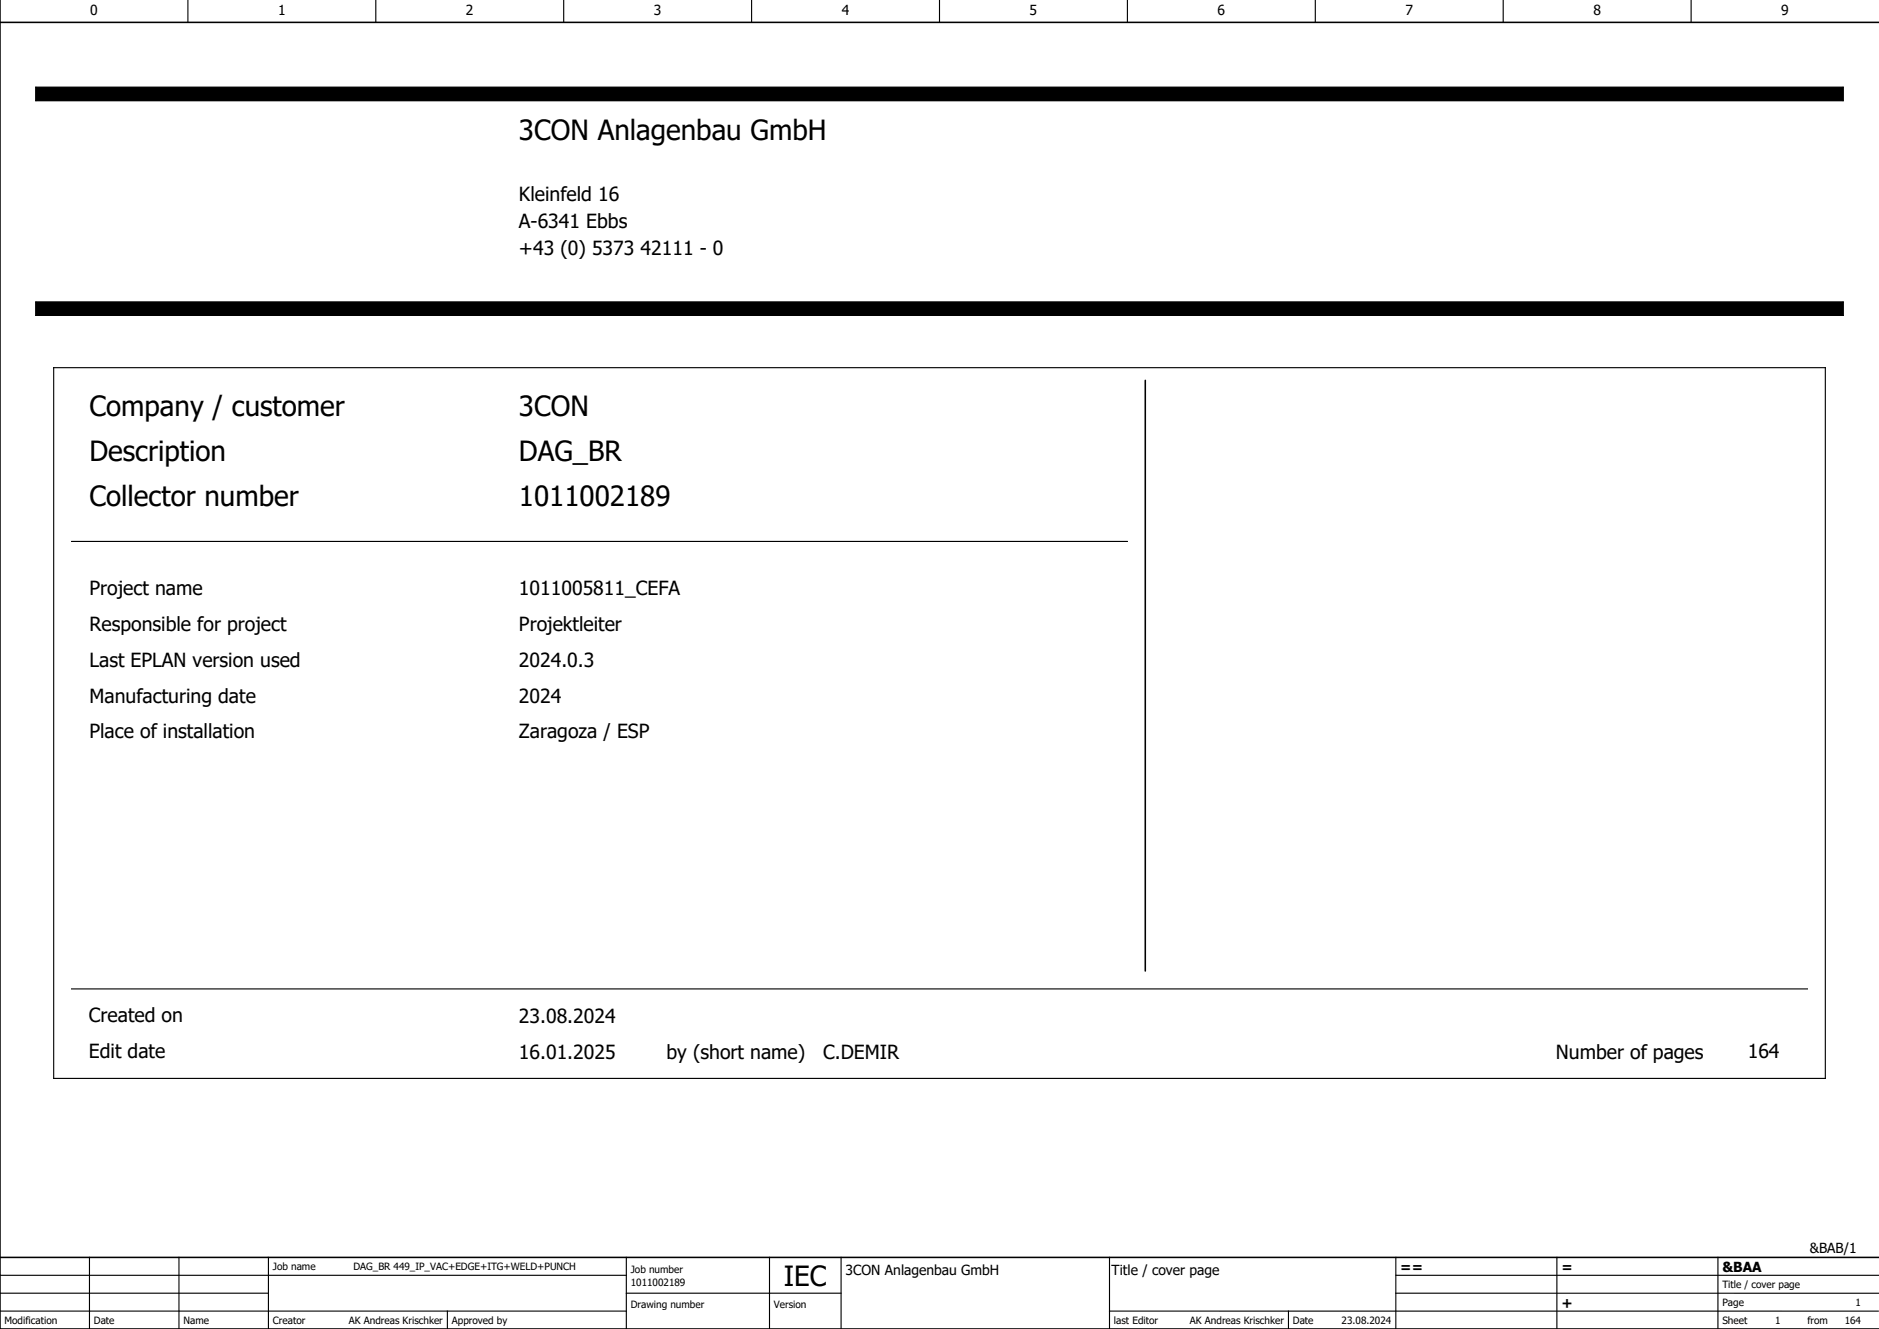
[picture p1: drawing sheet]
<svg xmlns="http://www.w3.org/2000/svg" width="420mm" height="297mm" viewBox="0 0 420 297" stroke-linecap="round" stroke-linejoin="round" font-family="sans-serif">
<defs><g id="words">
<g font-size="6.2">
<text x="116" y="31.2">3CON Anlagenbau GmbH</text>
<text x="20" y="93">Company / customer</text>
<text x="116" y="93">3CON</text>
<text x="20" y="103">Description</text>
<text x="116" y="103">DAG_BR</text>
<text x="20" y="113">Collector number</text>
<text x="116" y="113">1011002189</text>
<text x="175.2" y="287.5">IEC</text>
</g>
<g font-size="4.3">
<text x="116" y="45">Kleinfeld 16</text>
<text x="116" y="51">A-6341 Ebbs</text>
<text x="116" y="57">+43 (0) 5373 42111 - 0</text>
<text x="20" y="133">Project name</text>
<text x="116" y="133">1011005811_CEFA</text>
<text x="20" y="141">Responsible for project</text>
<text x="116" y="141">Projektleiter</text>
<text x="20" y="149">Last EPLAN version used</text>
<text x="116" y="149">2024.0.3</text>
<text x="20" y="157">Manufacturing date</text>
<text x="116" y="157">2024</text>
<text x="20" y="165">Place of installation</text>
<text x="116" y="165">Zaragoza / ESP</text>
<text x="19.9" y="228.4">Created on</text>
<text x="116" y="228.7">23.08.2024</text>
<text x="19.9" y="236.4">Edit date</text>
<text x="116" y="236.7">16.01.2025</text>
<text x="149" y="236.7">by (short name)</text>
<text x="184" y="236.7">C.DEMIR</text>
<text x="347.8" y="236.7">Number of pages</text>
<text x="390.7" y="236.3">164</text>
</g>
<g font-size="3.1">
<text x="20.2" y="3.4">0</text>
<text x="62.2" y="3.4">1</text>
<text x="104.2" y="3.4">2</text>
<text x="146.2" y="3.4">3</text>
<text x="188.2" y="3.4">4</text>
<text x="230.2" y="3.4">5</text>
<text x="272.2" y="3.4">6</text>
<text x="314.2" y="3.4">7</text>
<text x="356.2" y="3.4">8</text>
<text x="398.2" y="3.4">9</text>
<text x="404.5" y="280">&amp;BAB/1</text>
<text x="189" y="285">3CON Anlagenbau GmbH</text>
<text x="248.5" y="284.9">Title / cover page</text>
<text x="313" y="284.2">==</text>
<text x="349" y="284.2">=</text>
<text x="385" y="284.2">&amp;BAA</text>
<text x="349" y="292.2">+</text>
</g>
<g font-size="2.2">
<text x="61" y="283.9">Job name</text>
<text x="79" y="283.9">DAG_BR 449_IP_VAC+EDGE+ITG+WELD+PUNCH</text>
<text x="141" y="287.4">1011002189</text>
<text x="141" y="284.4">Job number</text>
<text x="385" y="287.9">Title / cover page</text>
<text x="141" y="292.4">Drawing number</text>
<text x="173" y="292.4">Version</text>
<text x="385" y="291.9">Page</text>
<text x="414.8" y="291.9">1</text>
<text x="1" y="295.9">Modification</text>
<text x="21" y="295.9">Date</text>
<text x="41" y="295.9">Name</text>
<text x="61" y="295.9">Creator</text>
<text x="78" y="295.9">AK Andreas Krischker</text>
<text x="101" y="295.9">Approved by</text>
<text x="249" y="295.9">last Editor</text>
<text x="266" y="295.9">AK Andreas Krischker</text>
<text x="289" y="295.9">Date</text>
<text x="299.9" y="295.9">23.08.2024</text>
<text x="385" y="295.9">Sheet</text>
<text x="396.8" y="295.9">1</text>
<text x="404" y="295.9">from</text>
<text x="412.3" y="295.9">164</text>
</g>
</g></defs>
<g fill="none" stroke="#000" stroke-width=".25">
<path d="M42 0v5M84 0v5M126 0v5M168 0v5M210 0v5M252 0v5M294 0v5M336 0v5M378 0v5M12 82.2h396v158.8h-396zM16 121h236M16 221h388"/>
<path d="M0 293h140M0 289h60M0 285h140M20 281v16M40 281v16M60 281v16M100 293v3.9M140 289h48M140 281v16M172 281v16M188 281v16M248 293h171.9"/>
<path d="M248 281v16M288 293v3.9M312 289h107.9M312 281v16M348 281v16M384 281v16M420 285h-108"/>
</g>
<path d="M0 0v297h420M0 5h420M256 85v132M0 281h420" fill="none" stroke="#000" stroke-width=".35"/>
<path d="M8 19.5h404v3h-404zM8 67.5h404v3h-404z" fill="#000" stroke="#000" stroke-width=".22"/>
<path d="M8 19.5h404v3h-404zM8 67.5h404v3h-404z" fill="none" stroke="#000" stroke-width=".22"/>
<use href="#words"/>
</svg>
